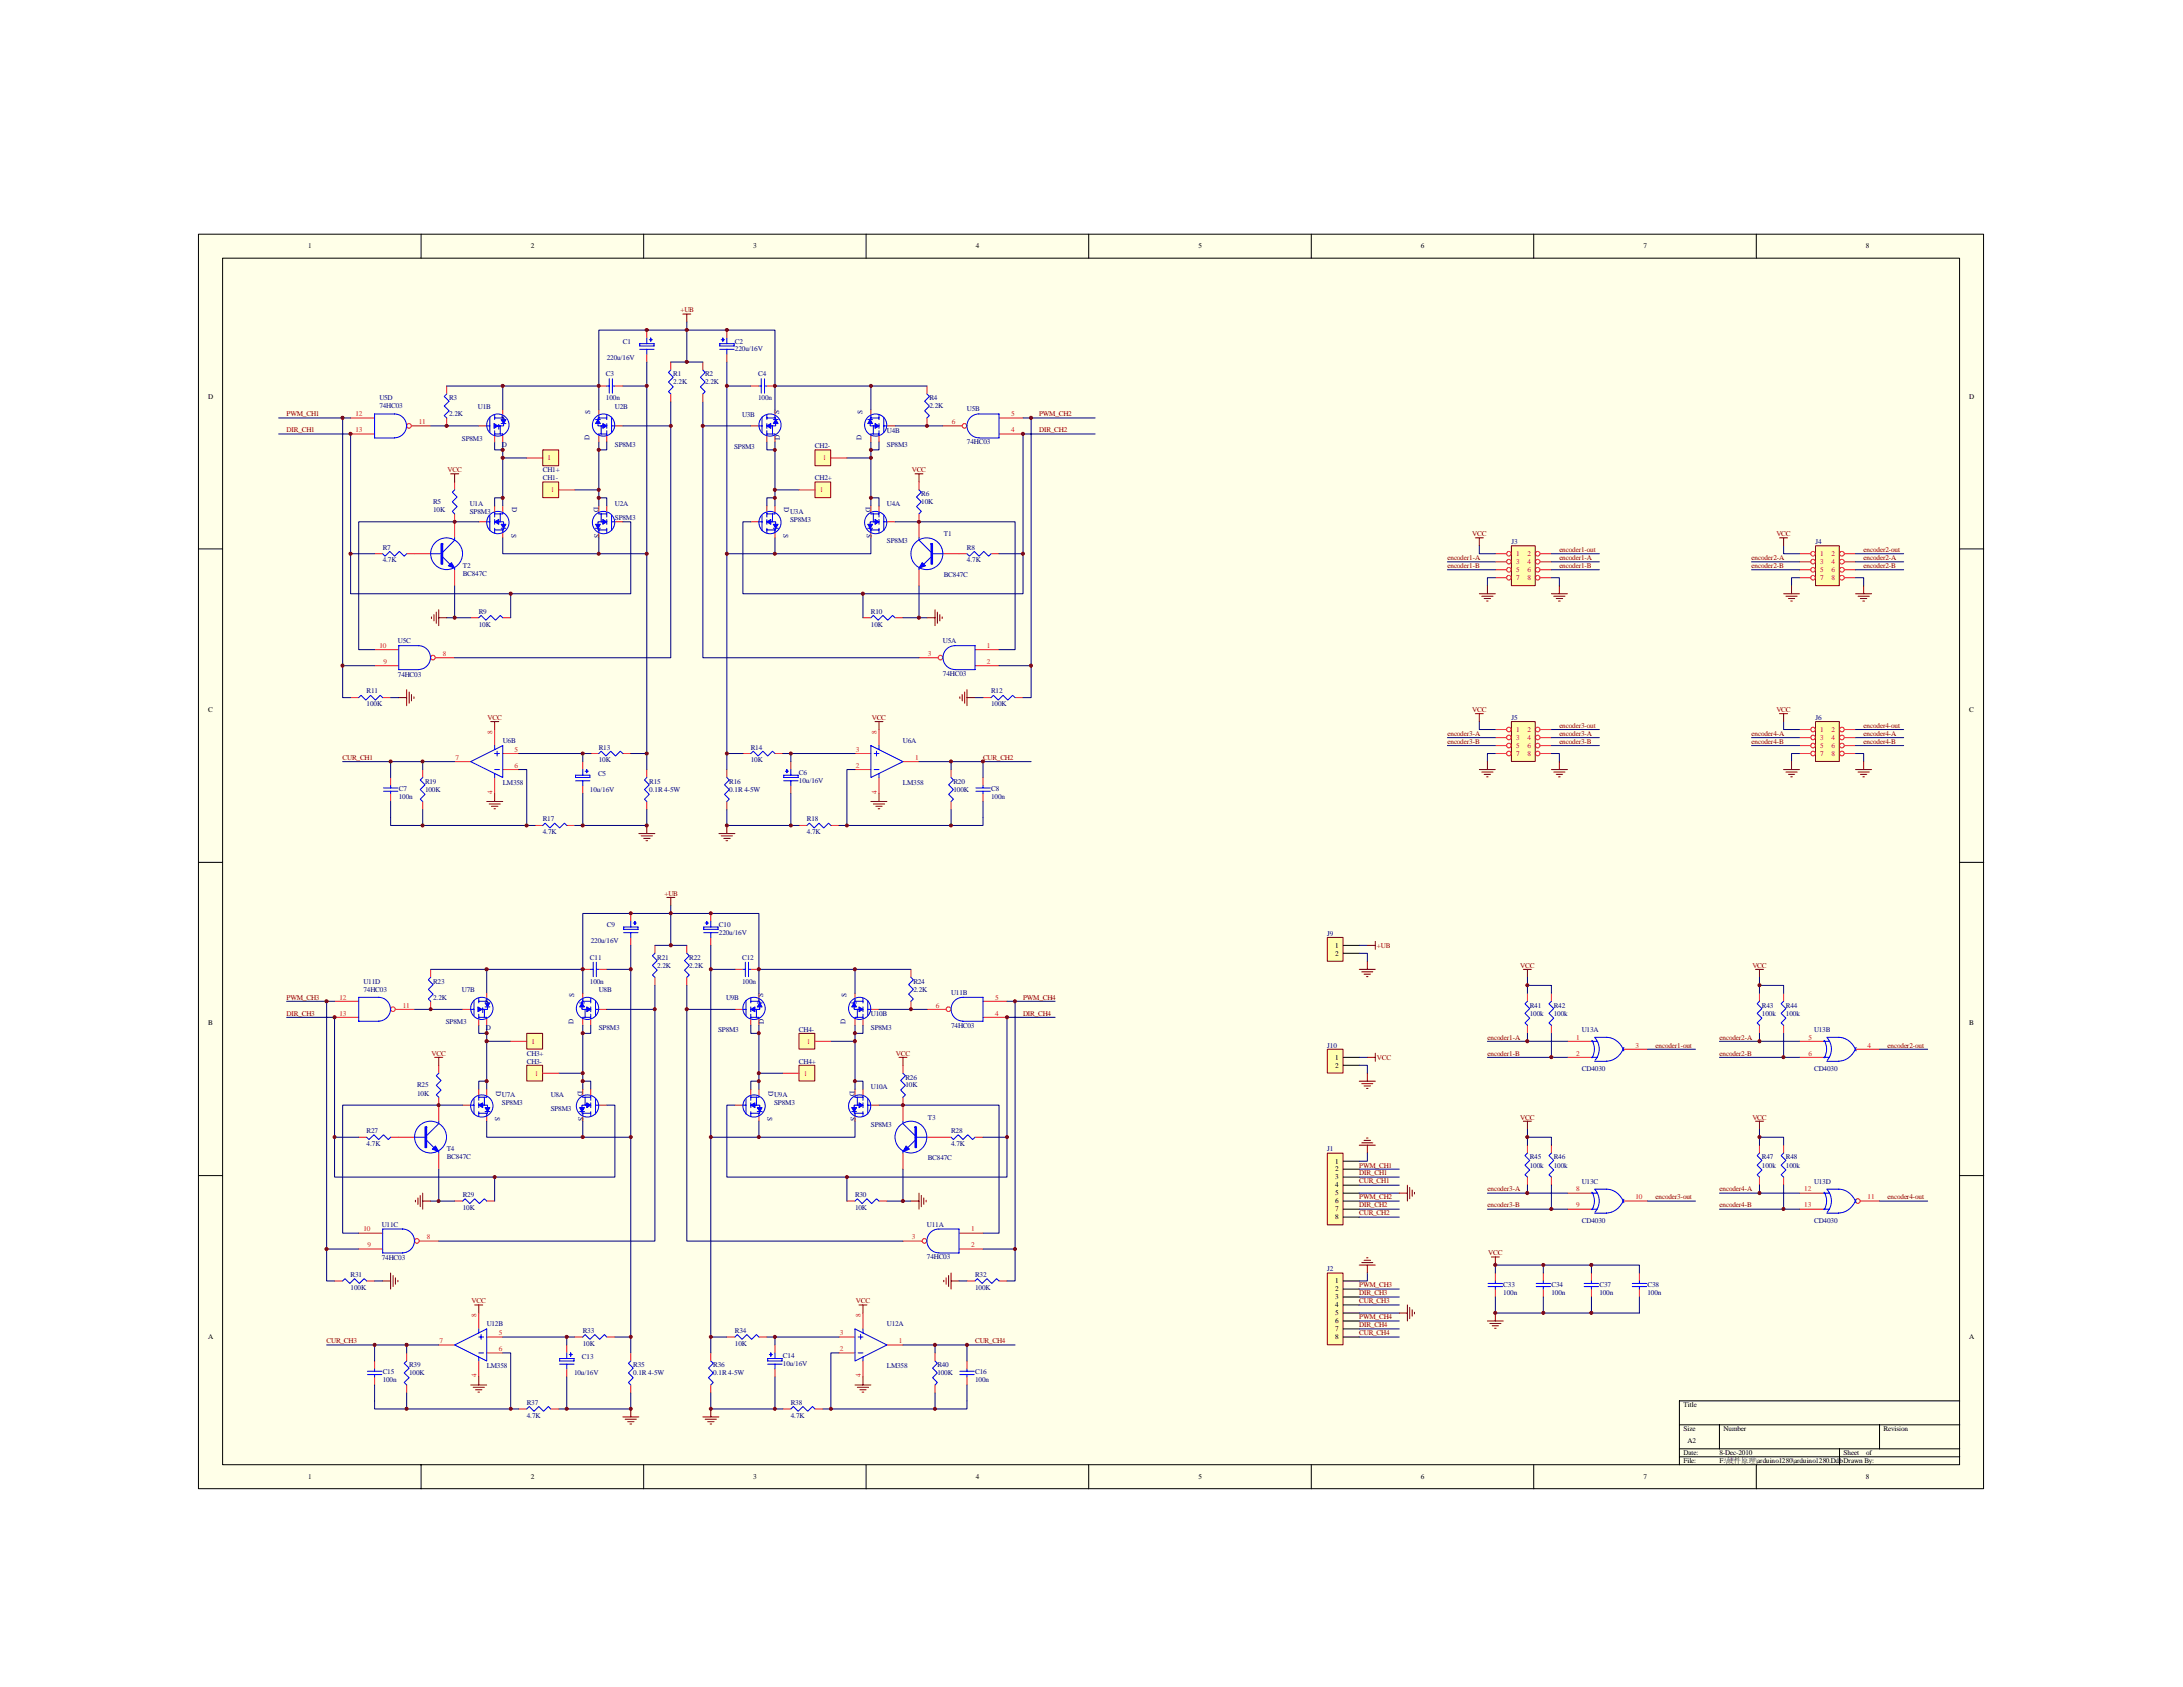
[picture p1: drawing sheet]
<svg xmlns="http://www.w3.org/2000/svg" width="279mm" height="216mm" viewBox="0 0 279 216" stroke-linecap="round" stroke-linejoin="round" font-family="sans-serif">
<defs><g id="words">
<g font-size=".9">
<text x="39.5" y="31.8">1</text>
<text x="67.9" y="31.8">2</text>
<text x="96.4" y="31.8">3</text>
<text x="124.9" y="31.8">4</text>
<text x="153.4" y="31.8">5</text>
<text x="181.9" y="31.8">6</text>
<text x="210.4" y="31.8">7</text>
<text x="238.8" y="31.8">8</text>
<text x="26.6" y="51">D</text>
<text x="252.1" y="51">D</text>
<text x="26.6" y="91.1">C</text>
<text x="252.1" y="91.1">C</text>
<text x="170.9" y="121.3">1</text>
<text x="170.9" y="122.3">2</text>
<text x="26.6" y="131.2">B</text>
<text x="252.1" y="131.2">B</text>
<text x="170.9" y="135.6">1</text>
<text x="170.9" y="136.6">2</text>
<text x="170.9" y="148.9">1</text>
<text x="170.9" y="149.9">2</text>
<text x="170.9" y="150.9">3</text>
<text x="170.9" y="152">4</text>
<text x="170.9" y="153">5</text>
<text x="170.9" y="154">6</text>
<text x="170.9" y="155">7</text>
<text x="170.9" y="156.1">8</text>
<text x="170.9" y="164.2">1</text>
<text x="170.9" y="165.3">2</text>
<text x="170.9" y="166.3">3</text>
<text x="170.9" y="167.3">4</text>
<text x="26.6" y="171.3">A</text>
<text x="170.9" y="168.3">5</text>
<text x="170.9" y="169.4">6</text>
<text x="170.9" y="170.4">7</text>
<text x="170.9" y="171.4">8</text>
<text x="252.1" y="171.3">A</text>
<text x="215.5" y="180.1">Title</text>
<text x="215.5" y="183.2">Size</text>
<text x="216" y="184.7">A2</text>
<text x="220.6" y="183.2">Number</text>
<text x="241.1" y="183.2">Revision</text>
<text x="39.5" y="189.3">1</text>
<text x="67.9" y="189.3">2</text>
<text x="96.4" y="189.3">3</text>
<text x="124.9" y="189.3">4</text>
<text x="153.4" y="189.3">5</text>
<text x="181.9" y="189.3">6</text>
<text x="210.4" y="189.3">7</text>
<text x="215.5" y="186.2">Date:</text>
<text x="215.5" y="187.2">File:</text>
<text x="220.1" y="186.2">8-Dec-2010</text>
<text x="220.1" y="187.2">F:\硬件原理\arduino1280\arduino1280.DdbDrawn By:</text>
<text x="236" y="186.2">Sheet</text>
<text x="238.8" y="189.3">8</text>
<text x="238.9" y="186.2">of</text>
</g>
<g font-size=".9" fill="#800000">
<text x="87.1" y="40">+UB</text>
<text x="36.7" y="53.3">PWM_CH1</text>
<text x="133" y="53.3">PWM_CH2</text>
<text x="36.7" y="55.3">DIR_CH1</text>
<text x="133" y="55.3">DIR_CH2</text>
<text x="57.3" y="60.4">VCC</text>
<text x="116.7" y="60.4">VCC</text>
<text x="185.3" y="71.7">encoder1-A</text>
<text x="188.4" y="68.6">VCC</text>
<text x="199.6" y="70.7">encoder1-out</text>
<text x="199.6" y="71.7">encoder1-A</text>
<text x="224.2" y="71.7">encoder2-A</text>
<text x="227.4" y="68.6">VCC</text>
<text x="238.5" y="70.7">encoder2-out</text>
<text x="238.5" y="71.7">encoder2-A</text>
<text x="185.3" y="72.7">encoder1-B</text>
<text x="199.6" y="72.7">encoder1-B</text>
<text x="224.2" y="72.7">encoder2-B</text>
<text x="238.5" y="72.7">encoder2-B</text>
<text x="62.4" y="92.1">VCC</text>
<text x="111.6" y="92.1">VCC</text>
<text x="185.3" y="94.2">encoder3-A</text>
<text x="185.3" y="95.2">encoder3-B</text>
<text x="188.4" y="91.1">VCC</text>
<text x="199.6" y="93.2">encoder3-out</text>
<text x="199.6" y="94.2">encoder3-A</text>
<text x="199.6" y="95.2">encoder3-B</text>
<text x="224.2" y="94.2">encoder4-A</text>
<text x="224.2" y="95.2">encoder4-B</text>
<text x="227.4" y="91.1">VCC</text>
<text x="238.5" y="93.2">encoder4-out</text>
<text x="238.5" y="94.2">encoder4-A</text>
<text x="238.5" y="95.2">encoder4-B</text>
<text x="43.9" y="97.2">CUR_CH1</text>
<text x="125.8" y="97.2">CUR_CH2</text>
<text x="85" y="114.6">+UB</text>
<text x="176.2" y="121.3">+UB</text>
<text x="194.6" y="123.8">VCC</text>
<text x="224.3" y="123.8">VCC</text>
<text x="36.7" y="127.9">PWM_CH3</text>
<text x="36.7" y="130">DIR_CH3</text>
<text x="130.9" y="127.9">PWM_CH4</text>
<text x="130.9" y="130">DIR_CH4</text>
<text x="55.2" y="135.1">VCC</text>
<text x="114.7" y="135.1">VCC</text>
<text x="176.2" y="135.6">VCC</text>
<text x="190.4" y="133.1">encoder1-A</text>
<text x="190.4" y="135.1">encoder1-B</text>
<text x="211.9" y="134.1">encoder1-out</text>
<text x="220.1" y="133.1">encoder2-A</text>
<text x="220.1" y="135.1">encoder2-B</text>
<text x="241.6" y="134.1">encoder2-out</text>
<text x="194.6" y="143.3">VCC</text>
<text x="224.3" y="143.3">VCC</text>
<text x="174" y="149.4">PWM_CH1</text>
<text x="174" y="150.4">DIR_CH1</text>
<text x="174" y="151.4">CUR_CH1</text>
<text x="174" y="153.5">PWM_CH2</text>
<text x="174" y="154.5">DIR_CH2</text>
<text x="174" y="155.6">CUR_CH2</text>
<text x="190.4" y="152.5">encoder3-A</text>
<text x="190.4" y="154.5">encoder3-B</text>
<text x="211.9" y="153.5">encoder3-out</text>
<text x="220.1" y="152.5">encoder4-A</text>
<text x="220.1" y="154.5">encoder4-B</text>
<text x="241.6" y="153.5">encoder4-out</text>
<text x="190.5" y="160.7">VCC</text>
<text x="60.3" y="166.8">VCC</text>
<text x="109.5" y="166.8">VCC</text>
<text x="174" y="164.7">PWM_CH3</text>
<text x="174" y="165.8">DIR_CH3</text>
<text x="174" y="166.8">CUR_CH3</text>
<text x="41.8" y="171.9">CUR_CH3</text>
<text x="124.8" y="171.9">CUR_CH4</text>
<text x="174" y="168.8">PWM_CH4</text>
<text x="174" y="169.9">DIR_CH4</text>
<text x="174" y="170.9">CUR_CH4</text>
</g>
<g font-size=".9" fill="#000080">
<text x="77.7" y="46">220u/16V</text>
<text x="79.7" y="44">C1</text>
<text x="94.1" y="44">C2</text>
<text x="94.1" y="45">220u/16V</text>
<text x="48.6" y="51.2">U5D</text>
<text x="48.6" y="52.2">74HC03</text>
<text x="57.5" y="51.2">R3</text>
<text x="57.5" y="53.3">2.2K</text>
<text x="61.2" y="52.3">U1B</text>
<text x="64.1" y="53.8">S</text>
<text x="75.5" y="53" transform="rotate(-90 75.5 53)">S</text>
<text x="77.6" y="48.2">C3</text>
<text x="77.6" y="51.2">100n</text>
<text x="78.7" y="52.3">U2B</text>
<text x="86.2" y="48.2">R1</text>
<text x="86.2" y="49.2">2.2K</text>
<text x="90.3" y="48.2">R2</text>
<text x="90.3" y="49.2">2.2K</text>
<text x="95" y="53.4">U3B</text>
<text x="97" y="48.2">C4</text>
<text x="97" y="51.2">100n</text>
<text x="99.7" y="53" transform="rotate(-90 99.7 53)">S</text>
<text x="110.4" y="53" transform="rotate(-90 110.4 53)">S</text>
<text x="119" y="51.2">R4</text>
<text x="119" y="52.2">2.2K</text>
<text x="123.8" y="52.7">U5B</text>
<text x="59.1" y="56.5">SP8M3</text>
<text x="64.2" y="57.1">D</text>
<text x="75.4" y="56.3" transform="rotate(-90 75.4 56.3)">D</text>
<text x="78.7" y="57.1">SP8M3</text>
<text x="94" y="57.5">SP8M3</text>
<text x="99.8" y="56.3" transform="rotate(-90 99.8 56.3)">D</text>
<text x="104.3" y="57.4">CH2-</text>
<text x="110.3" y="56.3" transform="rotate(-90 110.3 56.3)">D</text>
<text x="113.5" y="55.4">U4B</text>
<text x="113.5" y="57.1">SP8M3</text>
<text x="123.8" y="56.9">74HC03</text>
<text x="55.4" y="64.5">R5</text>
<text x="55.4" y="65.6">10K</text>
<text x="60.1" y="64.7">U1A</text>
<text x="60.1" y="65.7">SP8M3</text>
<text x="65.6" y="64.9" transform="rotate(90 65.6 64.9)">D</text>
<text x="69.5" y="60.4">CH1+</text>
<text x="69.5" y="61.4">CH1-</text>
<text x="76" y="64.9" transform="rotate(90 76 64.9)">D</text>
<text x="78.7" y="64.7">U2A</text>
<text x="100.4" y="64.9" transform="rotate(90 100.4 64.9)">D</text>
<text x="101.1" y="65.7">U3A</text>
<text x="104.3" y="61.4">CH2+</text>
<text x="110.8" y="64.9" transform="rotate(90 110.8 64.9)">D</text>
<text x="113.5" y="64.7">U4A</text>
<text x="117.9" y="63.5">R6</text>
<text x="117.9" y="64.5">10K</text>
<text x="49" y="70.4">R7</text>
<text x="49" y="72">4.7K</text>
<text x="65.4" y="68.3" transform="rotate(90 65.4 68.3)">S</text>
<text x="76.1" y="68.3" transform="rotate(90 76.1 68.3)">S</text>
<text x="78.7" y="66.6">SP8M3</text>
<text x="100.3" y="68.3" transform="rotate(90 100.3 68.3)">S</text>
<text x="101.1" y="66.8">SP8M3</text>
<text x="110.9" y="68.3" transform="rotate(90 110.9 68.3)">S</text>
<text x="113.5" y="69.5">SP8M3</text>
<text x="120.8" y="68.6">T1</text>
<text x="123.8" y="70.4">R8</text>
<text x="123.8" y="72">4.7K</text>
<text x="193.4" y="69.6">J3</text>
<text x="232.4" y="69.6">J4</text>
<text x="59.2" y="72.7">T2</text>
<text x="59.2" y="73.7">BC847C</text>
<text x="120.8" y="73.8">BC847C</text>
<text x="50.9" y="82.3">U5C</text>
<text x="61.3" y="78.5">R9</text>
<text x="61.3" y="80.2">10K</text>
<text x="111.5" y="78.5">R10</text>
<text x="111.5" y="80.2">10K</text>
<text x="120.7" y="82.3">U5A</text>
<text x="46.9" y="88.8">R11</text>
<text x="50.9" y="86.6">74HC03</text>
<text x="120.7" y="86.5">74HC03</text>
<text x="126.9" y="88.8">R12</text>
<text x="46.9" y="90.4">100K</text>
<text x="64.3" y="95.1">U6B</text>
<text x="76.6" y="95.9">R13</text>
<text x="96.1" y="95.9">R14</text>
<text x="115.6" y="95.1">U6A</text>
<text x="126.9" y="90.4">100K</text>
<text x="193.4" y="92.1">J5</text>
<text x="232.4" y="92.1">J6</text>
<text x="51" y="101.2">C7</text>
<text x="54.4" y="100.3">R19</text>
<text x="54.4" y="101.3">100K</text>
<text x="64.3" y="100.4">LM358</text>
<text x="75.5" y="101.3">10u/16V</text>
<text x="76.5" y="99.3">C5</text>
<text x="76.6" y="97.6">10K</text>
<text x="83.1" y="100.3">R15</text>
<text x="83.1" y="101.3">0.1R 4-5W</text>
<text x="93.3" y="100.3">R16</text>
<text x="93.3" y="101.3">0.1R 4-5W</text>
<text x="96.1" y="97.6">10K</text>
<text x="102.3" y="99.2">C6</text>
<text x="102.3" y="100.2">10u/16V</text>
<text x="115.6" y="100.4">LM358</text>
<text x="122" y="100.3">R20</text>
<text x="122" y="101.3">100K</text>
<text x="126.9" y="101.2">C8</text>
<text x="51" y="102.3">100n</text>
<text x="69.5" y="105.1">R17</text>
<text x="69.5" y="106.8">4.7K</text>
<text x="103.3" y="105.1">R18</text>
<text x="103.3" y="106.8">4.7K</text>
<text x="126.9" y="102.3">100n</text>
<text x="77.7" y="118.6">C9</text>
<text x="92" y="118.6">C10</text>
<text x="92" y="119.7">220u/16V</text>
<text x="169.9" y="119.7">J9</text>
<text x="46.5" y="125.9">U11D</text>
<text x="55.4" y="125.9">R23</text>
<text x="75.5" y="122.8">C11</text>
<text x="75.5" y="125.9">100n</text>
<text x="75.6" y="120.7">220u/16V</text>
<text x="84.1" y="122.8">R21</text>
<text x="84.1" y="123.8">2.2K</text>
<text x="88.2" y="122.8">R22</text>
<text x="88.2" y="123.8">2.2K</text>
<text x="95" y="122.8">C12</text>
<text x="95" y="125.9">100n</text>
<text x="116.9" y="125.9">R24</text>
<text x="46.5" y="126.9">74HC03</text>
<text x="55.4" y="127.9">2.2K</text>
<text x="57.1" y="131.1">SP8M3</text>
<text x="59.1" y="127">U7B</text>
<text x="62.1" y="128.4">S</text>
<text x="62.2" y="131.8">D</text>
<text x="73.4" y="131" transform="rotate(-90 73.4 131)">D</text>
<text x="73.5" y="127.6" transform="rotate(-90 73.5 127.6)">S</text>
<text x="76.6" y="127">U8B</text>
<text x="76.6" y="131.8">SP8M3</text>
<text x="92.9" y="128">U9B</text>
<text x="97.7" y="127.6" transform="rotate(-90 97.7 127.6)">S</text>
<text x="97.8" y="131" transform="rotate(-90 97.8 131)">D</text>
<text x="108.2" y="131" transform="rotate(-90 108.2 131)">D</text>
<text x="108.3" y="127.6" transform="rotate(-90 108.3 127.6)">S</text>
<text x="111.5" y="130.1">U10B</text>
<text x="111.5" y="131.8">SP8M3</text>
<text x="116.9" y="126.9">2.2K</text>
<text x="121.7" y="127.3">U11B</text>
<text x="121.7" y="131.5">74HC03</text>
<text x="195.8" y="128.9">R41</text>
<text x="195.8" y="130">100k</text>
<text x="198.9" y="128.9">R42</text>
<text x="198.9" y="130">100k</text>
<text x="225.5" y="128.9">R43</text>
<text x="225.5" y="130">100k</text>
<text x="228.6" y="128.9">R44</text>
<text x="228.6" y="130">100k</text>
<text x="67.4" y="135.1">CH3+</text>
<text x="67.4" y="136.1">CH3-</text>
<text x="91.9" y="132.1">SP8M3</text>
<text x="102.3" y="132">CH4-</text>
<text x="102.3" y="136.1">CH4+</text>
<text x="169.9" y="134.1">J10</text>
<text x="202.5" y="132.1">U13A</text>
<text x="202.5" y="137">CD4030</text>
<text x="232.2" y="132.1">U13B</text>
<text x="232.2" y="137">CD4030</text>
<text x="53.4" y="139.2">R25</text>
<text x="53.4" y="140.2">10K</text>
<text x="63.4" y="143" transform="rotate(90 63.4 143)">S</text>
<text x="63.5" y="139.6" transform="rotate(90 63.5 139.6)">D</text>
<text x="64.2" y="140.4">U7A</text>
<text x="64.2" y="141.4">SP8M3</text>
<text x="70.5" y="140.4">U8A</text>
<text x="70.5" y="142.2">SP8M3</text>
<text x="74" y="139.6" transform="rotate(90 74 139.6)">D</text>
<text x="74" y="143" transform="rotate(90 74 143)">S</text>
<text x="98.2" y="143" transform="rotate(90 98.2 143)">S</text>
<text x="98.3" y="139.6" transform="rotate(90 98.3 139.6)">D</text>
<text x="99.1" y="140.4">U9A</text>
<text x="99.1" y="141.4">SP8M3</text>
<text x="108.8" y="139.6" transform="rotate(90 108.8 139.6)">D</text>
<text x="108.9" y="143" transform="rotate(90 108.9 143)">S</text>
<text x="111.5" y="139.4">U10A</text>
<text x="115.9" y="138.2">R26</text>
<text x="115.9" y="139.2">10K</text>
<text x="118.7" y="143.3">T3</text>
<text x="46.9" y="145">R27</text>
<text x="46.9" y="146.6">4.7K</text>
<text x="57.2" y="147.4">T4</text>
<text x="57.2" y="148.4">BC847C</text>
<text x="111.5" y="144.2">SP8M3</text>
<text x="118.7" y="148.5">BC847C</text>
<text x="121.7" y="145">R28</text>
<text x="121.7" y="146.6">4.7K</text>
<text x="169.9" y="147.4">J1</text>
<text x="195.8" y="148.4">R45</text>
<text x="195.8" y="149.4">100k</text>
<text x="198.9" y="148.4">R46</text>
<text x="198.9" y="149.4">100k</text>
<text x="225.5" y="148.4">R47</text>
<text x="225.5" y="149.4">100k</text>
<text x="228.6" y="148.4">R48</text>
<text x="228.6" y="149.4">100k</text>
<text x="59.2" y="153.2">R29</text>
<text x="59.2" y="154.8">10K</text>
<text x="109.4" y="153.2">R30</text>
<text x="109.4" y="154.8">10K</text>
<text x="202.5" y="151.6">U13C</text>
<text x="232.2" y="151.6">U13D</text>
<text x="48.9" y="157">U11C</text>
<text x="48.9" y="161.3">74HC03</text>
<text x="118.6" y="157">U11A</text>
<text x="118.6" y="161.2">74HC03</text>
<text x="202.5" y="156.5">CD4030</text>
<text x="232.2" y="156.5">CD4030</text>
<text x="44.9" y="163.4">R31</text>
<text x="44.9" y="165.1">100K</text>
<text x="124.8" y="163.4">R32</text>
<text x="124.8" y="165.1">100K</text>
<text x="169.9" y="162.7">J2</text>
<text x="192.4" y="164.7">C33</text>
<text x="192.4" y="165.7">100n</text>
<text x="198.6" y="164.7">C34</text>
<text x="198.6" y="165.7">100n</text>
<text x="204.7" y="164.7">C37</text>
<text x="204.7" y="165.7">100n</text>
<text x="210.9" y="164.7">C38</text>
<text x="210.9" y="165.7">100n</text>
<text x="62.3" y="169.8">U12B</text>
<text x="74.5" y="173.9">C13</text>
<text x="74.6" y="170.6">R33</text>
<text x="74.6" y="172.2">10K</text>
<text x="94.1" y="170.6">R34</text>
<text x="94.1" y="172.2">10K</text>
<text x="100.2" y="173.8">C14</text>
<text x="113.5" y="169.8">U12A</text>
<text x="49" y="175.9">C15</text>
<text x="49" y="176.9">100n</text>
<text x="52.4" y="175">R39</text>
<text x="52.4" y="176">100K</text>
<text x="62.3" y="175.1">LM358</text>
<text x="67.4" y="179.8">R37</text>
<text x="73.5" y="176">10u/16V</text>
<text x="81" y="175">R35</text>
<text x="81" y="176">0.1R 4-5W</text>
<text x="91.3" y="175">R36</text>
<text x="91.3" y="176">0.1R 4-5W</text>
<text x="100.2" y="174.9">10u/16V</text>
<text x="101.2" y="179.8">R38</text>
<text x="113.5" y="175.1">LM358</text>
<text x="120" y="175">R40</text>
<text x="120" y="176">100K</text>
<text x="124.8" y="175.9">C16</text>
<text x="124.8" y="176.9">100n</text>
<text x="67.4" y="181.4">4.7K</text>
<text x="101.2" y="181.4">4.7K</text>
</g>
<g font-size=".9" fill="#ee0e22">
<text x="45.5" y="53.3">12</text>
<text x="129.4" y="53.3">5</text>
<text x="45.5" y="55.3">13</text>
<text x="53.6" y="54.3">11</text>
<text x="70.1" y="58.9">1</text>
<text x="105.3" y="58.9">1</text>
<text x="121.8" y="54.3">6</text>
<text x="129.4" y="55.3">4</text>
<text x="70.5" y="63">1</text>
<text x="104.9" y="63">1</text>
<text x="194.1" y="71.2">1</text>
<text x="195.5" y="71.2">2</text>
<text x="233" y="71.2">1</text>
<text x="234.4" y="71.2">2</text>
<text x="194.1" y="72.2">3</text>
<text x="194.1" y="73.2">5</text>
<text x="194.1" y="74.2">7</text>
<text x="195.5" y="72.2">4</text>
<text x="195.5" y="73.2">6</text>
<text x="195.5" y="74.2">8</text>
<text x="233" y="72.2">3</text>
<text x="233" y="73.2">5</text>
<text x="233" y="74.2">7</text>
<text x="234.4" y="72.2">4</text>
<text x="234.4" y="73.2">6</text>
<text x="234.4" y="74.2">8</text>
<text x="48.6" y="82.9">10</text>
<text x="56.7" y="83.9">8</text>
<text x="118.7" y="83.9">3</text>
<text x="126.3" y="82.9">1</text>
<text x="49.1" y="85">9</text>
<text x="126.3" y="85">2</text>
<text x="63" y="93.9" transform="rotate(-90 63 93.9)">8</text>
<text x="112.2" y="93.9" transform="rotate(-90 112.2 93.9)">8</text>
<text x="194.1" y="93.7">1</text>
<text x="194.1" y="94.7">3</text>
<text x="194.1" y="95.7">5</text>
<text x="195.5" y="93.7">2</text>
<text x="195.5" y="94.7">4</text>
<text x="195.5" y="95.7">6</text>
<text x="233" y="93.7">1</text>
<text x="233" y="94.7">3</text>
<text x="233" y="95.7">5</text>
<text x="234.4" y="93.7">2</text>
<text x="234.4" y="94.7">4</text>
<text x="234.4" y="95.7">6</text>
<text x="58.3" y="97.2">7</text>
<text x="63" y="101.6" transform="rotate(-90 63 101.6)">4</text>
<text x="65.9" y="96.2">5</text>
<text x="65.9" y="98.3">6</text>
<text x="109.5" y="96.2">3</text>
<text x="109.5" y="98.3">2</text>
<text x="112.2" y="101.6" transform="rotate(-90 112.2 101.6)">4</text>
<text x="117.1" y="97.2">1</text>
<text x="194.1" y="96.7">7</text>
<text x="195.5" y="96.7">8</text>
<text x="233" y="96.7">7</text>
<text x="234.4" y="96.7">8</text>
<text x="43.4" y="127.9">12</text>
<text x="43.4" y="130">13</text>
<text x="51.5" y="128.9">11</text>
<text x="119.8" y="128.9">6</text>
<text x="127.4" y="130">4</text>
<text x="127.4" y="127.9">5</text>
<text x="68" y="133.6">1</text>
<text x="68.4" y="137.6">1</text>
<text x="102.9" y="137.6">1</text>
<text x="103.3" y="133.6">1</text>
<text x="201.7" y="133.1">1</text>
<text x="201.7" y="135.1">2</text>
<text x="209.3" y="134.1">3</text>
<text x="231.5" y="133.1">5</text>
<text x="231.5" y="135.1">6</text>
<text x="239" y="134.1">4</text>
<text x="201.7" y="152.5">8</text>
<text x="201.7" y="154.5">9</text>
<text x="209.3" y="153.5">10</text>
<text x="230.9" y="152.5">12</text>
<text x="230.9" y="154.5">13</text>
<text x="239" y="153.5">11</text>
<text x="46.5" y="157.6">10</text>
<text x="47" y="159.6">9</text>
<text x="54.6" y="158.6">8</text>
<text x="116.7" y="158.6">3</text>
<text x="124.3" y="157.6">1</text>
<text x="124.3" y="159.6">2</text>
<text x="56.2" y="171.9">7</text>
<text x="61" y="168.6" transform="rotate(-90 61 168.6)">8</text>
<text x="63.8" y="170.9">5</text>
<text x="63.8" y="172.9">6</text>
<text x="107.5" y="170.9">3</text>
<text x="107.5" y="172.9">2</text>
<text x="110.2" y="168.6" transform="rotate(-90 110.2 168.6)">8</text>
<text x="115.1" y="171.9">1</text>
<text x="61" y="176.2" transform="rotate(-90 61 176.2)">4</text>
<text x="110.2" y="176.2" transform="rotate(-90 110.2 176.2)">4</text>
</g>
</g></defs>
<path d="M25.4 30h228.5v160.5h-228.5z" fill="#ffffe8"/>
<g fill="none" stroke="#000" stroke-width=".13">
<path d="M25.4 30h228.5v160.5h-228.5zM28.5 33h222.3v154.5h-222.3zM53.9 30v3M82.4 30v3M110.8 30v3M139.3 30v3M167.8 30v3M196.3 30v3M224.8 30v3M25.4 70.3h3.1M250.8 70.3h3.1M25.4 110.4h3.1"/>
<path d="M250.8 110.4h3.1M25.4 150.5h3.1M250.8 150.5h3.1M250.8 179.3h-35.9v8.2M53.9 187.5v3M82.4 187.5v3M110.8 187.5v3M139.3 187.5v3M167.8 187.5v3M196.3 187.5v3M214.9 182.4h35.9M214.9 185.4h35.9"/>
<path d="M214.9 186.4h35.9M220.1 182.4v3M224.8 187.5v3M235.4 185.4v2.1M240.6 182.4v3"/>
</g>
<g fill="none" stroke="#ee0e22" stroke-width=".13">
<path d="M44.9 53.5h3M44.9 55.5h3M52.7 54.5h2.4M57.2 49.4v1M57.2 53.5v1M76.6 49.4h1.1M76.6 52.5v.8M76.6 55.7v.9M77.7 55.8v.8M78.7 49.4h1M78.7 54.5h1M82.8 42.2v1.1"/>
<path d="M82.8 45.3v1M85.9 46.3v1M85.9 50.4v1M47.9 70.9h1.1M52 70.9h3.1M58.2 61.7v1M58.2 65.8v3M58.2 72.9v2.1M60.2 79.1h1.1M61.3 66.8h1M63.3 64.7v.7M64.3 64.7v.9"/>
<path d="M64.3 68v.8M64.3 79.1h1.1M76.6 64.7v.9M76.6 68v.8M77.7 64.7v.7M78.7 66.8h1M47.9 85.2h3.1M47.9 83.1h3.1M55.7 84.2h2.5"/>
<circle cx="52.3" cy="54.5" r=".3"/>
<circle cx="55.4" cy="84.2" r=".3"/>
</g>
<g fill="none" stroke="#00f" stroke-width=".13">
<path d="M50.5 56a1.52 1.52 0 0 0 1.5-1.5 1.52 1.52 0 0 0-1.5-1.5h-2.6v3h2.6M57.2 50.4l-.3 .3 .6 .7-.6 .6 .6 .6-.6 .6 .3 .3M76.2 53.7h.6M76.6 53.2v.3h1.1M76.8 53.5h-.3v1h.5M77.7 49.4h.3M77.7 54.5h-.8v1M77.7 55.5h-1.1v.1M77.7 53.1v.6M77.7 54.2v.6M77.7 55.1v.6M78 48.5v1.8"/>
<path d="M78.3 54.5h.4M78.3 53.4v1.9M78.4 49.4h.3M78.4 48.5v1.8M81.9 44h1.8v.3h-1.8zM81.9 44.7h1.8M82.8 43.3v.7M82.8 44.7v.6M83.1 43.5h.4M83.3 43.3v.4M85.9 47.3l-.3 .4 .6 .6-.6 .6 .6 .6-.6 .6 .3 .3M49 70.9l.3 .3 .6-.6 .6 .6 .6-.6 .6 .6 .3-.3"/>
<path d="M55.1 70.9h1.6M56.7 71.3l.9 .9M58.2 62.7l-.3 .3 .6 .6-.6 .6 .6 .6-.6 .6 .3 .4M58.2 68.8v.3l-1.5 1.6M58.2 72.7v.2M61.3 79.1l.3-.3 .6 .6 .6-.6 .6 .6 .6-.6 .3 .3M62.3 66.8h.4M62.7 66v1.9M63.3 67.8h1v.3M63.3 65.6v.6M63.3 66.5v.6M63.3 67.6v.6"/>
<path d="M63.9 66.8h.6v1h-.3M64 65.8v1h-.7M64.1 67.6h.6M64.3 65.7v.1h-1M76.2 67.6h.6M76.6 65.7v.1h1.1M76.9 65.8v1h.8M77 66.8h-.5v1h.3M77.7 65.6v.6M77.7 66.5v.6M77.7 67.6v.6M77.7 67.8h-1.1v.3"/>
<path d="M78.3 66v1.9M78.3 66.8h.4M53.6 82.6a1.52 1.52 0 0 1 1.5 1.6 1.52 1.52 0 0 1-1.5 1.5M53.6 82.6h-2.6v3.1h2.6"/>
<circle cx="77.3" cy="54.4" r="1.43"/>
<circle cx="57.2" cy="70.9" r="2.04"/>
<circle cx="63.7" cy="66.9" r="1.43"/>
<circle cx="77.2" cy="66.9" r="1.43"/>
</g>
<g fill="#00f" stroke="#00f" stroke-width=".13">
<path d="M77.2 54.2l.5 .3-.5 .3z"/>
<path d="M76.5 53.7l.3 .5h-.6z"/>
<path d="M63.3 66.8l.5-.3v.6z"/>
<path d="M64.1 67.1h.6l-.2 .5z"/>
<path d="M77.2 66.5l.5 .3-.5 .3z"/>
<path d="M76.2 67.1h.6l-.3 .5z"/>
<path d="M57.4 72.4l.4-.4 .4 .7z"/>
<path d="M56.5 69.6v2.6h.2v-2.6z" fill-rule="evenodd"/>
</g>
<g fill="none" stroke="#000080" stroke-width=".13">
<path d="M44.9 55.5v20.5h20.5M55.1 54.5h6.2M57.2 49.4h7.1M63.3 56.6v1h1M64.3 52.5v-3.1h12.3v3.1M64.3 56.6v8.1M64.3 58.6h3.1M76.6 56.6v8.1M77.7 56.6v1h-1.1M82.8 42.2h-6.2v7.2M85.9 51.4v3.1h-6.2M44.9 70.9h3"/>
<path d="M57.2 79.1h3M58.2 66.8h3.1M58.2 75v4.1M64.3 68.8v2.1h12.3v-2.1M65.4 76v3.1M73.6 62.7h3M79.7 66.8h1v9.2h-15.3"/>
</g>
<path d="M55.2 79v.2M55.5 78.7v.8M55.8 78.3v1.5M56.2 78v2.1M56.2 79.1h1M57.7 60.6h1M58.2 60.6v1.1" fill="none" stroke="#800000" stroke-width=".13"/>
<path d="M69.5 57.6h2v2h-2z" fill="#ffffb0"/>
<path d="M69.5 57.6h2v2h-2z" fill="none" stroke="#800000" stroke-width=".13"/>
<path d="M67.4 58.6h2.1" fill="none" stroke="#ee0e22" stroke-width=".13"/>
<path d="M69.5 61.7h2v2h-2z" fill="#ffffb0"/>
<g fill="none" stroke="#800000" stroke-width=".13">
<path d="M69.5 61.7h2v2h-2zM117.1 60.6h1M117.6 60.6v1.1M118.6 79.1h1.1M119.7 78v2.1M120 78.3v1.5M120.3 78.7v.8M120.6 79v.2M51 89.3h1M52 88.3v2M52.4 88.6v1.4M52.7 88.9v.8"/>
<path d="M53 89.2v.2M62.8 92.4h1M63.3 92.4v1M62.3 102.6h2M62.6 102.9h1.4M62.9 103.2h.8M63.2 103.5h.2M63.3 101.6v1"/>
</g>
<g fill="none" stroke="#ee0e22" stroke-width=".13">
<path d="M90 46.3v1M90 50.4v1M93 42.2v1.1M93 45.3v1M96.1 49.4h1M96.1 54.5h1M98.1 49.4h1.1M98.1 55.8v.8M99.2 52.5v.8M99.2 55.7v.9M111.5 52.5v.8M111.5 55.7v.9"/>
<path d="M112.5 55.8v.8M113.5 54.5h1.1M118.6 49.4v1M118.6 53.5v1M120.7 54.5h2.4M127.9 55.5h3M127.9 53.5h3M71.5 62.7h2.1M96.1 66.8h1M98.1 64.7v.7M99.2 64.7v.9M99.2 68v.8"/>
<path d="M110.4 79.1h1.1M111.5 64.7v.9M111.5 68v.8M112.5 64.7v.7M113.5 66.8h1.1M114.6 79.1h1M117.6 61.7v1M117.6 65.8v3M117.6 72.9v2.1M120.7 70.9h3.1M126.9 70.9h1M44.9 89.3h1"/>
<path d="M49 89.3h1M50 99.5v1M54.1 98.5v1M58.2 97.5h2M63.3 93.4v2M63.3 99.5v2.1M64.3 96.4h2.1M64.3 98.5h2.1M74.6 97.5v1M75.6 96.4h1M79.7 96.4h1M82.8 98.5v1"/>
<path d="M117.6 84.2h2.5M124.8 83.1h3.1M124.8 85.2h3.1M50 101.6v1M54.1 102.6v1M68.4 105.6h1.1M72.5 105.6h1.1M74.6 100.5v1.1M82.8 102.6v1"/>
<circle cx="123.4" cy="54.5" r=".3"/>
<circle cx="120.4" cy="84.2" r=".3"/>
</g>
<g fill="none" stroke="#000080" stroke-width=".13">
<path d="M35.7 53.5h9.2M35.7 55.5h9.2M43.9 53.5v31.7h4M82.8 46.3v3.1h-3.1M82.8 42.2h5.1v4.1h-2M82.8 49.4v49.1M85.9 54.5v29.7h-27.7M90 51.4v3.1h6.1M93 42.2h6.2v7.2M98.1 56.6v1h1.1M99.2 52.5v-3.1h12.3v3.1M99.2 56.6v8.1"/>
<path d="M108.4 58.6h3.1M111.5 56.6v8.1M111.5 49.4h7.1M112.5 56.6v1h-1M114.6 54.5h6.1M130.9 55.5v20.5h-20.5M58.2 66.8h-12.3v16.3h2M96.1 66.8h-1v9.2h15.3M99.2 68.8v2.1h12.3v-2.1M99.2 62.7h3.1M110.4 76v3.1M114.6 66.8h3"/>
<path d="M115.6 79.1h3M117.6 75v4.1M127.9 70.9h3M43.9 85.2v4.1h1M43.9 97.5h14.3M50 89.3h1M50 97.5v2M54.1 97.5v1M66.4 98.5h1v7.1h1M66.4 96.4h9.2M74.6 96.4v1.1M80.7 96.4h2.1"/>
<path d="M50 102.6v3h17.4M54.1 103.6v2M74.6 101.6v4M82.8 103.6v2h-9.2"/>
</g>
<g fill="none" stroke="#00f" stroke-width=".13">
<path d="M90 47.3l.3 .4-.7 .6 .7 .6-.7 .6 .7 .6-.3 .3M92.1 44h1.9v.3h-1.9zM92.1 44.7h1.9M92.3 43.5h.4M92.5 43.3v.4M93 43.3v.7M93 44.7v.6M97.1 49.4h.3M97.1 54.5h.4M97.4 48.5v1.8M97.5 53.4v1.9M97.9 49.4h.2"/>
<path d="M97.9 48.5v1.8M98.1 54.5h.8v1M98.1 55.5h1.1v.1M98.1 53.1v.6M98.1 54.2v.6M98.1 55.1v.6M99 53.7h.6M99.1 53.5h.2v1h-.5M99.2 53.2v.3h-1.1M111.1 53.7h.6M111.5 53.2v.3h1M111.6 53.5h-.2v1h.5"/>
<path d="M112.5 54.5h-.7v1M112.5 55.5h-1v.1M112.5 53.1v.6M112.5 54.2v.6M112.5 55.1v.6M113.1 54.5h.4M113.1 53.4v1.9M118.6 50.4l.4 .3-.7 .7 .7 .6-.7 .6 .7 .6-.4 .3M125.3 56a1.52 1.52 0 0 1-1.5-1.5 1.52 1.52 0 0 1 1.5-1.5h2.6v3h-2.6M97.1 66.8h.4M97.5 66v1.9M98.1 65.6v.6"/>
<path d="M98.1 66.5v.6M98.1 67.6v.6M98.1 67.8h1.1v.3M98.8 66.8h.5v1h-.2M98.9 65.8v1h-.8M99 67.6h.6M99.2 65.7v.1h-1.1M111.1 67.6h.6M111.5 79.1l.3-.3 .6 .6 .6-.6 .6 .6 .6-.6 .4 .3M111.5 65.7v.1h1M111.8 65.8v1h.7M111.9 66.8h-.5v1h.2"/>
<path d="M112.5 65.6v.6M112.5 66.5v.6M112.5 67.6v.6M112.5 67.8h-1v.3M113.1 66v1.9M113.1 66.8h.4M117.6 62.7l.3 .3-.6 .6 .6 .6-.6 .6 .6 .6-.3 .4M117.6 68.8v.3l1.6 1.6M117.6 72.7v.2M119.2 71.3l-1 .9M119.2 70.9h1.5M123.8 70.9l.3 .3 .6-.6 .6 .6 .6-.6 .6 .6 .4-.3"/>
<path d="M45.9 89.3l.3-.3 .6 .6 .6-.6 .6 .6 .7-.6 .3 .3M54.1 99.5l-.3 .3 .6 .6-.6 .6 .6 .7-.6 .6 .3 .3M60.2 97.5l4.1-2.1v4.1zM63.3 95.4v.5M63.3 99v.5M63.3 98.5h.6M63.3 96.4h.6M63.6 96.1v.7M73.7 99.2h1.8v.3h-1.8zM73.7 99.9h1.8M74.6 98.5v.7M74.6 99.9v.6"/>
<path d="M74.9 98.7h.4M75.1 98.5v.4M76.6 96.4l.3-.3 .7 .7 .6-.7 .6 .7 .6-.7 .3 .3M82.8 99.5l-.3 .3 .6 .6-.6 .6 .6 .7-.6 .6 .3 .3M121 83.3l.3-.4 .4-.2 .5-.1h2.6v3.1h-2.6a1.53 1.53 0 0 1-1.2-2.4zM49.1 100.8h1.8M49.1 101.3h1.8M50 100.5v.3M50 101.3v.3M69.5 105.6l.3-.3 .6 .7 .6-.7 .6 .7 .6-.7 .3 .3"/>
<circle cx="98.5" cy="54.4" r="1.42"/>
<circle cx="112.1" cy="54.4" r="1.42"/>
<circle cx="98.5" cy="66.9" r="1.43"/>
<circle cx="112.1" cy="66.9" r="1.43"/>
<circle cx="118.6" cy="70.9" r="2.04"/>
</g>
<g fill="#00f" stroke="#00f" stroke-width=".13">
<path d="M98.1 54.5l.6-.3v.6z"/>
<path d="M99.3 53.7l.3 .5h-.6z"/>
<path d="M112 54.2l.5 .3-.5 .3z"/>
<path d="M111.4 53.7l.3 .5h-.6z"/>
<path d="M112 66.5l.5 .3-.5 .3z"/>
<path d="M111.1 67.1h.6l-.3 .5z"/>
<path d="M98.1 66.8l.6-.3v.6z"/>
<path d="M99 67.1h.6l-.3 .5z"/>
<path d="M118 72l.4 .4-.8 .3z"/>
<path d="M119.2 69.6h.2v2.6h-.2z" fill-rule="evenodd"/>
</g>
<path d="M104.3 57.6h2v2h-2z" fill="#ffffb0"/>
<path d="M104.3 57.6h2v2h-2z" fill="none" stroke="#800000" stroke-width=".13"/>
<path d="M106.3 58.6h2.1" fill="none" stroke="#ee0e22" stroke-width=".13"/>
<path d="M104.3 61.7h2v2h-2z" fill="#ffffb0"/>
<g fill="none" stroke="#800000" stroke-width=".13">
<path d="M87.4 40.2h1M87.9 40.2v1M104.3 61.7h2v2h-2zM112 92.4h1M112.5 92.4v1M122.9 89.2v.2M123.1 88.9v.8M123.5 88.6v1.4M123.8 88.3v2M123.8 89.3h1M81.8 106.7h2M82.1 107h1.4"/>
<path d="M82.4 107.3h.8M82.7 107.6h.2M82.8 105.6v1.1M92 106.7h2.1M92.3 107h1.4M92.6 107.3h.9M92.9 107.6h.2M93 105.6v1.1M111.5 102.6h2M111.8 102.9h1.4M112.1 103.2h.8M112.4 103.5h.2"/>
<path d="M112.5 101.6v1M55.6 135.3h1.1M56.2 135.3v1M53.2 153.6v.2M53.5 153.3v.8M53.8 153v1.4M54.1 152.7v2M54.1 153.7h1"/>
</g>
<g fill="none" stroke="#ee0e22" stroke-width=".13">
<path d="M61.3 54.5h1M63.3 55.8v.8M64.3 52.5v.8M64.3 55.7v.9M102.3 62.7h2M93 98.5v1M95.1 96.4h1M99.2 96.4h1M101.2 97.5v1M109.4 96.4h2.1M109.4 98.5h2.1M112.5 93.4v2"/>
<path d="M112.5 99.5v2.1M115.6 97.5h2M121.7 98.5v1M125.8 89.3h1.1M125.8 99.5v1M129.9 89.3h1M80.7 116.9v1M80.7 120v1M93 102.6v1M101.2 100.5v1.1M102.3 105.6h1M106.3 105.6h1.1"/>
<path d="M121.7 102.6v1M125.8 101.6v1M42.8 128.1h3.1M42.8 130.2h3.1M50.6 129.2h2.5M55.1 124.1v1M55.1 128.1v1.1M56.2 136.3v1.1M61.3 139.4v.7M62.3 139.4v.8M74.6 124.1h1M74.6 127.1v.9"/>
<path d="M74.6 130.4v.8M74.6 139.4v.8M75.6 130.5v.7M75.6 139.4v.7M76.6 124.1h1.1M76.6 129.2h1.1M83.8 121v1M83.8 125.1v1M45.9 159.9h3.1M45.9 157.8h3.1M45.9 145.5h1M50 145.5h3.1"/>
<path d="M53.7 158.8h2.5M56.2 140.4v3.1M56.2 147.6v2M58.2 153.7h1M59.2 141.4h1M62.3 142.7v.8M62.3 153.7h1M74.6 142.7v.8M76.6 141.4h1.1"/>
<circle cx="50.3" cy="129.2" r=".3"/>
<circle cx="53.4" cy="158.8" r=".3"/>
</g>
<g fill="none" stroke="#000080" stroke-width=".13">
<path d="M87.9 41.2v1h5.1M87.9 46.3h2.1M90 54.5v29.7h27.6M93 46.3v3.1h3.1M93 49.4v49.1M130.9 53.5h9.3M130.9 55.5h9.3M132 53.5v31.7h-4.1M76.6 70.9h6.2M93 70.9h6.2M99.2 63.7h-1.1v1M111.5 63.7h1v1"/>
<path d="M117.6 66.8h12.3v16.3h-2M93 96.4h2.1M100.2 96.4h9.2M101.2 96.4v1.1M109.4 98.5h-1v7.1h-1M117.6 97.5h14.4M121.7 97.5v1M124.8 89.3h1M125.8 97.5v2M132 85.2v4.1h-1.1M80.7 116.9h-6.1v7.2M93 103.6v2h9.3"/>
<path d="M101.2 101.6v4M121.7 103.6v2M125.8 102.6v3h-17.4M42.8 130.2v20.4h20.5M53.1 129.2h6.1M55.1 124.1h7.2M61.3 131.2v1h1M62.3 127.1v-3h12.3v3M62.3 131.2v8.2M62.3 133.3h3.1M71.5 137.4h3.1M74.6 131.2v8.2"/>
<path d="M75.6 131.2v1h-1M83.8 126.1v3.1h-6.1M42.8 145.5h3.1M55.1 153.7h3.1M56.2 141.4h3M56.2 149.6v4.1M62.3 143.5v2h12.3v-2M63.3 150.6v3.1M77.7 141.4h1v9.2h-15.4"/>
</g>
<g fill="none" stroke="#00f" stroke-width=".13">
<path d="M62.3 54.5h.4M62.7 53.4v1.9M63.3 54.5h.7v1M63.3 55.5h1v.1M63.3 53.1v.6M63.3 55.1v.6M63.8 54.3v.6M64.1 54.2h.6M64.2 53.5h.3v1h-.6M64.3 53.2v.3h-1M93 99.5l.3 .3-.6 .6 .6 .6-.6 .7 .6 .6-.3 .3M96.1 96.4l.3-.3 .6 .7 .6-.7 .7 .7 .6-.7 .3 .3"/>
<path d="M100.3 99.2h1.9v.3h-1.9zM100.3 99.9h1.9M100.5 98.7h.4M100.7 98.5v.4M101.2 98.5v.7M101.2 99.9v.6M111.5 95.4l4.1 2.1-4.1 2zM111.9 98.5h.6M111.9 96.4h.6M112.2 96.1v.7M112.5 95.4v.5M112.5 99v.5"/>
<path d="M121.7 99.5l.3 .3-.6 .6 .6 .6-.6 .7 .6 .6-.3 .3M126.9 89.3l.2-.3 .7 .6 .6-.6 .6 .6 .6-.6 .3 .3M79.8 118.6h1.9v.3h-1.9zM79.8 119.4h1.9M80.7 117.9v.7M80.7 119.4v.6M81 118.1h.4M81.3 117.9v.4M103.3 105.6l.3-.3 .6 .7 .6-.7 .6 .7 .6-.7 .3 .3M124.9 100.8h1.8M124.9 101.3h1.8M125.8 100.5v.3"/>
<path d="M125.8 101.3v.3M48.5 127.6a1.52 1.52 0 0 1 1.5 1.6 1.52 1.52 0 0 1-1.5 1.5M48.5 127.6h-2.6v3.1h2.6M55.1 125.1l-.3 .3 .6 .6-.6 .6 .6 .6-.6 .6 .3 .3M56.2 137.4l-.4 .3 .7 .6-.7 .6 .7 .6-.7 .6 .4 .3M74.2 128.4h.6M74.6 127.8v.3h1M74.7 128.1h-.2v1.1h.5M75.6 124.1h.3M75.6 129.2h-.7v1M75.6 130.2h-1v.1M75.6 127.7v.7"/>
<path d="M75.6 128.9v.6M75.6 129.8v.6M75.9 123.1v1.9M76.2 129.2h.4M76.2 128v2M76.3 124.1h.3M76.3 123.1v1.9M83.8 122l-.3 .3 .6 .6-.6 .6 .6 .7-.6 .6 .3 .3M46.9 145.5l.3 .3 .7-.6 .6 .6 .6-.6 .6 .6 .3-.3M51.5 157.3a1.52 1.52 0 0 1 1.5 1.5 1.52 1.52 0 0 1-1.5 1.5M51.5 157.3h-2.5v3.1h2.5M53.1 145.5h1.5"/>
<path d="M54.6 145.9l.9 1M56.2 143.5v.3l-1.6 1.5M56.2 147.4v.2M59.2 153.7l.3-.3 .6 .6 .6-.6 .7 .6 .6-.6 .3 .3M60.2 141.4h.5M60.7 140.6v2M61.3 142.5h1v.3M61.3 140.2v.6M61.3 141.1v.7M61.3 142.3v.6M61.9 141.4h.5v1.1h-.2M62 140.4v1h-.7"/>
<path d="M62.1 142.3h.6M62.3 140.3v.1h-1M74.2 142.3h.6M74.6 140.3v.1h1M74.9 140.4v1h.7M75 141.4h-.5v1.1h.2M75.6 140.2v.6M75.6 141.1v.7M75.6 142.3v.6M75.6 142.5h-1v.3M76.2 140.6v2M76.2 141.4h.4"/>
<circle cx="63.7" cy="54.4" r="1.43"/>
<circle cx="75.2" cy="129.1" r="1.43"/>
<circle cx="55.1" cy="145.5" r="2.04"/>
<circle cx="61.7" cy="141.5" r="1.43"/>
<circle cx="75.2" cy="141.5" r="1.43"/>
</g>
<g fill="#00f" stroke="#00f" stroke-width=".13">
<path d="M63.2 54.2l.5 .3-.5 .3z"/>
<path d="M64.1 53.7h.6l-.2 .5z"/>
<path d="M75.1 128.9l.5 .3-.5 .3z"/>
<path d="M74.5 128.4l.3 .5h-.6z"/>
<path d="M61.3 141.4l.5-.3v.7z"/>
<path d="M62.1 141.8h.6l-.3 .5z"/>
<path d="M75.1 141.1l.5 .3-.5 .4z"/>
<path d="M74.2 141.8h.6l-.3 .5z"/>
<path d="M55.7 146.7l.5 .7-.9-.3z"/>
<path d="M54.4 144.2v2.7h.2v-2.7z" fill-rule="evenodd"/>
</g>
<path d="M67.4 132.3h2v2h-2z" fill="#ffffb0"/>
<path d="M67.4 132.2h2v2.1h-2z" fill="none" stroke="#800000" stroke-width=".13"/>
<path d="M65.4 133.3h2" fill="none" stroke="#ee0e22" stroke-width=".13"/>
<path d="M67.4 136.4h2v1.9h-2z" fill="#ffffb0"/>
<g fill="none" stroke="#800000" stroke-width=".13">
<path d="M67.4 136.3h2v2h-2zM115.1 135.3h1M115.6 135.3v1M116.6 153.7h1M117.6 152.7v2M117.9 153v1.4M118.2 153.3v.8M118.5 153.6v.2M49 163.9h1M50 162.9v2.1M50.3 163.2v1.5M50.6 163.5v.9"/>
<path d="M50.9 163.9v.1M60.2 177.2h2.1M60.6 177.5h1.4M60.7 167h1.1M60.9 177.9h.8M61.2 178.2h.2M61.3 167v1M61.3 176.2v1"/>
</g>
<g fill="none" stroke="#ee0e22" stroke-width=".13">
<path d="M91 116.9v1M91 120v1M69.5 137.4h2M87.9 121v1M87.9 125.1v1M94.1 124.1h1M94.1 129.2h1M96.1 124.1h1M96.1 130.5v.7M96.1 139.4v.7M97.1 127.1v.9M97.1 130.4v.8"/>
<path d="M97.1 139.4v.8M109.4 127.1v.9M109.4 130.4v.8M109.4 139.4v.8M110.4 130.5v.7M110.4 139.4v.7M111.5 129.2h1M115.6 136.3v1.1M116.6 124.1v1M116.6 128.1v1.1M118.6 129.2h2.5M125.8 130.2h3.1"/>
<path d="M125.8 128.1h3.1M94.1 141.4h1M97.1 142.7v.8M108.4 153.7h1M109.4 142.7v.8M111.5 141.4h1M112.5 153.7h1M115.6 158.8h2.4M115.6 140.4v3.1M115.6 147.6v2M118.6 145.5h3.1M122.7 157.8h3.1"/>
<path d="M122.7 159.9h3.1M124.8 145.5h1M42.8 163.9h1.1M46.9 163.9h1M47.9 174.2v1M47.9 176.2v1M52 173.1v1.1M52 177.2v1.1M56.2 172.1h2M61.3 168v2.1M61.3 174.2v2M62.3 171.1h2"/>
<path d="M62.3 173.1h2M72.5 172.1v1M72.5 175.2v1M73.6 171.1h1M77.7 171.1h1M80.7 173.1v1.1M80.7 177.2v1.1M66.4 180.3h1M70.5 180.3h1"/>
<circle cx="121.4" cy="129.2" r=".3"/>
<circle cx="118.3" cy="158.8" r=".3"/>
</g>
<g fill="none" stroke="#000080" stroke-width=".13">
<path d="M80.7 116.9h5.2v4.1h-2.1M91 116.9h6.1v7.2M36.7 128.1h6.1M36.7 130.2h6.1M41.8 128.1v31.8h4.1M80.7 121v3.1h-3M80.7 124.1v49M83.8 129.2v29.6h-27.6M87.9 126.1v3.1h6.2M96.1 131.2v1h1M97.1 127.1v-3h12.3v3M97.1 131.2v8.2"/>
<path d="M97.1 137.4h3.1M106.3 133.3h3.1M109.4 131.2v8.2M109.4 124.1h7.2M110.4 131.2v1h-1M112.5 129.2h6.1M128.9 130.2v20.4h-20.5M41.8 159.9v4h1M56.2 141.4h-12.3v16.4h2M94.1 141.4h-1.1v9.2h15.4M97.1 143.5v2h12.3v-2M108.4 150.6v3.1"/>
<path d="M112.5 141.4h3.1M113.5 153.7h3.1M115.6 149.6v4.1M125.8 145.5h3.1M41.8 172.1h14.4M47.9 177.2v3.1h17.5M47.9 163.9h1.1M47.9 172.1v2.1M52 172.1v1M52 178.3v2M64.3 173.1h1.1v7.2h1M64.3 171.1h9.3"/>
<path d="M72.5 171.1v1M72.5 176.2v4.1M78.7 171.1h2M80.7 178.3v2h-9.2"/>
</g>
<g fill="none" stroke="#00f" stroke-width=".13">
<path d="M90.1 118.6h1.8v.3h-1.8zM90.1 119.4h1.8M90.3 118.1h.4M90.5 117.9v.4M91 117.9v.7M91 119.4v.6M87.9 122l.3 .3-.6 .6 .6 .6-.6 .7 .6 .6-.3 .3M95.1 124.1h.3M95.1 129.2h.4M95.4 123.1v1.9M95.5 128v2M95.8 124.1h.3"/>
<path d="M95.8 123.1v1.9M96.1 129.2h.7v1M96.1 130.2h1v.1M96.1 127.7v.7M96.1 128.9v.6M96.1 129.8v.6M96.9 128.4h.6M97 128.1h.2v1.1h-.5M97.1 127.8v.3h-1M109 128.4h.6M109.4 127.8v.3h1M109.5 128.1h-.2v1.1h.5"/>
<path d="M110.4 129.2h-.7v1M110.4 130.2h-1v.1M110.4 127.7v.7M110.4 128.9v.6M110.4 129.8v.6M111.1 129.2h.4M111.1 128v2M115.6 137.4l.3 .3-.6 .6 .6 .6-.6 .6 .6 .6-.3 .3M116.6 125.1l.3 .3-.6 .6 .6 .6-.6 .6 .6 .6-.3 .3M123.3 130.7a1.52 1.52 0 0 1-1.6-1.5 1.52 1.52 0 0 1 1.6-1.6h2.5v3.1h-2.5M95.1 141.4h.4M95.5 140.6v2"/>
<path d="M96.1 140.2v.6M96.1 141.1v.7M96.1 142.3v.6M96.1 142.5h1v.3M96.7 141.4h.5v1.1h-.2M96.8 140.4v1h-.7M96.9 142.3h.6M97.1 140.3v.1h-1M109 142.3h.6M109.4 153.7l.3-.3 .6 .6 .7-.6 .6 .6 .6-.6 .3 .3M109.4 140.3v.1h1M109.7 140.4v1h.7"/>
<path d="M109.8 141.4h-.5v1.1h.2M110.4 140.2v.6M110.4 141.1v.7M110.4 142.3v.6M110.4 142.5h-1v.3M111.1 140.6v2M111.1 141.4h.4M115.6 143.5v.3l1.5 1.5M115.6 147.4v.2M117.1 145.9l-.9 1M117.1 145.5h1.5M120.2 157.3a1.52 1.52 0 0 0-1.6 1.5 1.52 1.52 0 0 0 1.6 1.5"/>
<path d="M120.2 157.3h2.5v3.1h-2.5M121.7 145.5l.3 .3 .6-.6 .7 .6 .6-.6 .6 .6 .3-.3M43.9 163.9l.3-.3 .6 .7 .6-.7 .6 .7 .6-.7 .3 .3M47 175.5h1.9M47 175.9h1.9M47.9 175.2v.3M47.9 175.9v.3M52 174.2l-.3 .3 .7 .6-.7 .6 .7 .6-.7 .6 .3 .3M58.2 172.1l4.1-2v4.1zM61.3 170.1v.5M61.3 173.7v.5M61.3 173.1h.6"/>
<path d="M61.3 171.1h.6M61.6 170.8v.6M71.6 173.9h1.9v.3h-1.9zM71.6 174.6h1.9M72.5 173.1v.8M72.5 174.6v.6M72.9 173.4h.4M73 173.1v.5M74.6 171.1l.3-.3 .6 .6 .6-.6 .7 .6 .6-.6 .3 .3M80.7 174.2l-.3 .3 .6 .6-.6 .6 .6 .6-.6 .6 .3 .3M67.4 180.3l.3-.3 .6 .6 .7-.6 .6 .6 .6-.6 .3 .3"/>
<circle cx="96.5" cy="129.1" r="1.43"/>
<circle cx="110" cy="129.1" r="1.42"/>
<circle cx="96.5" cy="141.5" r="1.43"/>
<circle cx="110" cy="141.5" r="1.42"/>
<circle cx="116.6" cy="145.5" r="2.04"/>
</g>
<g fill="#00f" stroke="#00f" stroke-width=".13">
<path d="M96.1 129.2l.5-.3v.6z"/>
<path d="M97.2 128.4l.3 .5h-.6z"/>
<path d="M109.9 128.9l.5 .3-.5 .3z"/>
<path d="M109.3 128.4l.3 .5h-.6z"/>
<path d="M109.9 141.1l.5 .3-.5 .4z"/>
<path d="M109 141.8h.6l-.3 .5z"/>
<path d="M96.1 141.4l.5-.3v.7z"/>
<path d="M96.9 141.8h.6l-.3 .5z"/>
<path d="M116 146.7l.4 .4-.8 .3z"/>
<path d="M117.1 144.2h.2v2.7h-.2z" fill-rule="evenodd"/>
</g>
<path d="M102.3 132.3h2v2h-2z" fill="#ffffb0"/>
<path d="M102.3 132.2h2v2.1h-2z" fill="none" stroke="#800000" stroke-width=".13"/>
<path d="M104.3 133.3h2" fill="none" stroke="#ee0e22" stroke-width=".13"/>
<path d="M102.3 136.4h2v1.9h-2z" fill="#ffffb0"/>
<g fill="none" stroke="#800000" stroke-width=".13">
<path d="M85.3 114.9h1.1M85.9 114.9v1M102.3 136.3h2v2h-2zM109.4 177.2h2.1M109.7 177.5h1.5M109.9 167h1.1M110 177.9h.8M110.3 178.2h.3M110.4 167v1M110.4 176.2v1M120.8 163.9v.1M121.1 163.5v.9"/>
<path d="M121.4 163.2v1.5M121.7 162.9v2.1M121.7 163.9h1M79.7 181.3h2.1M80 181.6h1.4M80.3 181.9h.9M80.6 182.2h.2M80.7 180.3v1M90 181.3h2M90.3 181.6h1.4M90.6 181.9h.8M90.9 182.2h.2"/>
<path d="M91 180.3v1"/>
</g>
<g fill="none" stroke="#ee0e22" stroke-width=".13">
<path d="M59.2 129.2h1M61.3 130.5v.7M62.3 127.1v.9M62.3 130.4v.8M100.2 137.4h2.1M91 173.1v1.1M91 177.2v1.1M93 171.1h1.1M97.1 171.1h1M99.2 172.1v1M99.2 175.2v1M107.4 171.1h2"/>
<path d="M107.4 173.1h2M110.4 168v2.1M110.4 174.2v2M113.5 172.1h2.1M119.7 173.1v1.1M119.7 177.2v1.1M123.8 163.9h1M123.8 174.2v1M123.8 176.2v1M127.9 163.9h1M100.2 180.3h1M104.3 180.3h1"/>
</g>
<g fill="none" stroke="#000080" stroke-width=".13">
<path d="M64.3 63.7h-1v1M76.6 63.7h1.1v1M85.9 115.9v1h5.1M62.3 138.4h-1v1M74.6 138.4h1v1M85.9 121h2M87.9 129.2v29.6h27.7M91 121v3.1h3.1M91 124.1v49M97.1 138.4h-1v1M109.4 138.4h1v1M128.9 128.1h6.1"/>
<path d="M128.9 130.2h6.1M129.9 128.1v31.8h-4.1M74.6 145.5h6.1M91 145.5h6.1M115.6 141.4h12.3v16.4h-2.1M129.9 159.9v4h-1M91 178.3v2h9.2M91 171.1h2M98.1 171.1h9.3M99.2 171.1v1M99.2 176.2v4.1M107.4 173.1h-1.1v7.2h-1"/>
<path d="M115.6 172.1h14.3M119.7 172.1v1M119.7 178.3v2M122.7 163.9h1.1M123.8 177.2v3.1h-17.5M123.8 172.1v2.1"/>
</g>
<g fill="none" stroke="#00f" stroke-width=".13">
<path d="M60.2 129.2h.5M60.7 128v2M61.3 129.2h.7v1M61.3 130.2h1v.1M61.3 127.7v.7M61.3 129.8v.6M61.8 129v.6M62.1 128.9h.6M62.2 128.1h.2v1.1h-.5M62.3 127.8v.3h-1M91 174.2l.3 .3-.6 .6 .6 .6-.6 .6 .6 .6-.3 .3M94.1 171.1l.3-.3 .6 .6 .6-.6 .6 .6 .6-.6 .3 .3"/>
<path d="M98.3 173.9h1.8v.3h-1.8zM98.3 174.6h1.8M98.5 173.4h.4M98.7 173.1v.5M99.2 173.1v.8M99.2 174.6v.6M109.4 170.1l4.1 2-4.1 2.1zM109.8 173.1h.6M109.8 171.1h.6M110.2 170.8v.6M110.4 170.1v.5M110.4 173.7v.5"/>
<path d="M119.7 174.2l.3 .3-.6 .6 .6 .6-.6 .6 .6 .6-.3 .3M122.9 175.5h1.8M122.9 175.9h1.8M123.8 175.2v.3M123.8 175.9v.3M124.8 163.9l.3-.3 .6 .7 .6-.7 .6 .7 .7-.7 .3 .3M101.2 180.3l.3-.3 .7 .6 .6-.6 .6 .6 .6-.6 .3 .3"/>
<circle cx="61.7" cy="129.1" r="1.43"/>
</g>
<g fill="#00f" stroke="#00f" stroke-width=".13">
<path d="M61.2 128.9l.5 .3-.5 .3z"/>
<path d="M62.1 128.4h.6l-.3 .5z"/>
</g>
<path d="M169.9 120h2v3h-2z" fill="#ffffb0"/>
<path d="M169.9 120h2v3h-2zM174 124.1h2M174.3 124.4h1.4M174.6 124.7h.8M174.9 125h.2M175 123v1.1" fill="none" stroke="#800000" stroke-width=".13"/>
<path d="M171.9 121h2.1M171.9 122h2.1" fill="none" stroke="#000" stroke-width=".13"/>
<path d="M174 122h1v1M174 121h1" fill="none" stroke="#000080" stroke-width=".13"/>
<path d="M169.9 147.6h2v9.2h-2z" fill="#ffffb0"/>
<path d="M169.9 147.6h2v9.2h-2z" fill="none" stroke="#800000" stroke-width=".13"/>
<path d="M171.9 148.6h2.1M171.9 149.6h2.1M171.9 150.6h2.1M171.9 151.7h2.1M171.9 152.7h2.1M171.9 153.7h2.1M171.9 154.7h2.1M171.9 155.8h2.1" fill="none" stroke="#000" stroke-width=".13"/>
<path d="M174 149.6h5.1M174 150.6h5.1M174 152.7h5.1M174 153.7h5.1M174 154.7h5.1M174 155.8h5.1" fill="none" stroke="#000080" stroke-width=".13"/>
<path d="M169.9 162.9h2v9.2h-2z" fill="#ffffb0"/>
<g fill="none" stroke="#800000" stroke-width=".13">
<path d="M175 121h1M176 120.5v1M174 146.6h2M174.3 146.3h1.4M174.6 145.9h.8M174.9 145.6h.2M175 146.6v1M179.1 152.7h1M180.1 151.7v2M180.4 152v1.4M180.7 152.3v.8M181 152.6v.2"/>
<path d="M169.9 162.9h2v9.2h-2zM174 161.9h2M174.3 161.6h1.4M174.6 161.3h.8M174.9 161h.2M175 161.9v1M179.1 168h1M180.1 167v2.1M180.4 167.3v1.5M180.7 167.6v.8M181 167.9v.2"/>
</g>
<path d="M171.9 163.9h2.1M171.9 165h2.1M171.9 166h2.1M171.9 167h2.1M171.9 168h2.1M171.9 169.1h2.1M171.9 170.1h2.1M171.9 171.1h2.1" fill="none" stroke="#000" stroke-width=".13"/>
<path d="M174 151.7h5.1M175 147.6v1h-1M174 165h5.1M174 166h5.1M174 168h5.1M174 169.1h5.1M174 170.1h5.1M174 171.1h5.1M174 167h5.1M175 162.9v1h-1" fill="none" stroke="#000080" stroke-width=".13"/>
<g fill="#800000" stroke="#800000" stroke-width=".13">
<path d="M42.7 130h.3v.3l-.2 .1-.1-.1z" fill-rule="evenodd"/>
<path d="M74.4 132.1h.3l.1 .1-.1 .2h-.3z" fill-rule="evenodd"/>
<path d="M74.4 137.2h.3l.1 .2-.1 .1h-.3z" fill-rule="evenodd"/>
<path d="M62.1 132.1h.3l.1 .1-.1 .2h-.3z" fill-rule="evenodd"/>
<path d="M74.4 145.4h.3l.1 .1-.1 .1h-.3z" fill-rule="evenodd"/>
<path d="M41.6 128h.3l.1 .1-.1 .2h-.3z" fill-rule="evenodd"/>
<path d="M41.6 159.7h.3l.1 .2-.1 .1h-.3z" fill-rule="evenodd"/>
<path d="M80.6 123.9h.3v.3h-.2h-.1z" fill-rule="evenodd"/>
<path d="M85.7 120.8h.3v.3l-.1 .1-.2-.1z" fill-rule="evenodd"/>
<path d="M72.4 171h.3v.1v.1h-.3z" fill-rule="evenodd"/>
<path d="M72.4 180.2h.3v.1v.1h-.3z" fill-rule="evenodd"/>
<path d="M47.8 172h.3v.3h-.2h-.1z" fill-rule="evenodd"/>
<path d="M51.9 180.2h.3v.1v.1h-.3z" fill-rule="evenodd"/>
<path d="M97 123.9h.2v.3h-.1h-.1z" fill-rule="evenodd"/>
<path d="M128.7 130h.3v.3l-.1 .1-.2-.1z" fill-rule="evenodd"/>
<path d="M109.3 123.9h.2v.3h-.1h-.1z" fill-rule="evenodd"/>
<path d="M109.3 133.1h.2v.3l-.1 .1-.1-.1z" fill-rule="evenodd"/>
<path d="M115.4 141.3h.3l.1 .1-.1 .2h-.3z" fill-rule="evenodd"/>
<path d="M115.4 153.6h.3l.1 .1-.1 .1h-.3z" fill-rule="evenodd"/>
<path d="M87.7 129h.3l.1 .2-.1 .1h-.3z" fill-rule="evenodd"/>
<path d="M90.8 123.9h.3v.3h-.1h-.2z" fill-rule="evenodd"/>
<path d="M123.6 172h.3v.3h-.1h-.2z" fill-rule="evenodd"/>
<path d="M119.5 172h.3v.3h-.1h-.2z" fill-rule="evenodd"/>
<path d="M62.1 138.2h.3l.1 .2-.1 .1h-.3z" fill-rule="evenodd"/>
<path d="M74.4 138.2h.3l.1 .2-.1 .1h-.3z" fill-rule="evenodd"/>
<path d="M82.6 42.1h.3l.1 .1-.1 .2h-.3z" fill-rule="evenodd"/>
<path d="M44.7 55.4h.3l.1 .1-.1 .1h-.3z" fill-rule="evenodd"/>
<path d="M57 54.4h.3l.1 .1-.1 .1h-.3z" fill-rule="evenodd"/>
<path d="M64.2 49.2h.3v.2v.1h-.3z" fill-rule="evenodd"/>
<path d="M76.5 62.5h.3v.3l-.2 .1-.1-.1z" fill-rule="evenodd"/>
<path d="M64.2 57.4h.3v.2v.1h-.3z" fill-rule="evenodd"/>
<path d="M64.2 58.5h.3v.1v.1h-.3z" fill-rule="evenodd"/>
<path d="M65.2 75.8h.3v.3l-.1 .1-.2-.1z" fill-rule="evenodd"/>
<path d="M44.7 70.7h.3l.1 .2-.1 .1h-.3z" fill-rule="evenodd"/>
<path d="M58.1 78.9h.2v.3h-.1h-.1z" fill-rule="evenodd"/>
<path d="M43.7 53.3h.3v.3l-.2 .1-.1-.1z" fill-rule="evenodd"/>
<path d="M43.7 85h.3v.3l-.2 .1-.1-.1z" fill-rule="evenodd"/>
<path d="M82.6 49.2h.3l.1 .2-.1 .1h-.3z" fill-rule="evenodd"/>
<path d="M82.6 96.3h.3l.1 .1-.1 .2h-.3z" fill-rule="evenodd"/>
<path d="M87.7 46.2h.3l.1 .1-.1 .1h-.3z" fill-rule="evenodd"/>
<path d="M87.7 42.1h.3l.1 .1-.1 .2h-.3z" fill-rule="evenodd"/>
<path d="M74.4 96.3h.3l.1 .1-.1 .2h-.3z" fill-rule="evenodd"/>
<path d="M82.6 105.5h.3l.1 .1-.1 .2h-.3z" fill-rule="evenodd"/>
<path d="M74.4 105.5h.3l.1 .1-.1 .2h-.3z" fill-rule="evenodd"/>
<path d="M67.3 105.5h.2l.1 .1-.1 .2h-.2z" fill-rule="evenodd"/>
<path d="M130.8 55.4h.3v.1v.1h-.3z" fill-rule="evenodd"/>
<path d="M99 62.5h.3v.3l-.1 .1-.2-.1z" fill-rule="evenodd"/>
<path d="M117.5 66.6h.2l.1 .2-.1 .1h-.2z" fill-rule="evenodd"/>
<path d="M130.8 70.7h.3v.2v.1h-.3z" fill-rule="evenodd"/>
<path d="M89.8 54.4h.3v.1v.1h-.3z" fill-rule="evenodd"/>
<path d="M131.8 53.3h.3v.3l-.1 .1-.2-.1z" fill-rule="evenodd"/>
<path d="M131.8 85h.3v.3l-.1 .1-.2-.1z" fill-rule="evenodd"/>
<path d="M125.7 97.3h.2l.1 .2-.1 .1h-.2z" fill-rule="evenodd"/>
<path d="M82.6 70.7h.3l.1 .2-.1 .1h-.3z" fill-rule="evenodd"/>
<path d="M64.2 63.6h.3v.1v.1h-.3z" fill-rule="evenodd"/>
<circle cx="80.7" cy="116.9" r=".19"/>
<circle cx="74.6" cy="124" r=".2"/>
<circle cx="55.1" cy="129.2" r=".19"/>
<circle cx="62.3" cy="124" r=".2"/>
<circle cx="62.3" cy="133.3" r=".2"/>
<circle cx="56.1" cy="141.4" r=".19"/>
<circle cx="63.3" cy="150.6" r=".19"/>
<circle cx="42.8" cy="145.5" r=".19"/>
<circle cx="56.1" cy="153.7" r=".19"/>
<circle cx="83.8" cy="129.2" r=".19"/>
<circle cx="80.7" cy="171.1" r=".19"/>
<circle cx="85.9" cy="116.9" r=".19"/>
<circle cx="80.7" cy="180.3" r=".19"/>
<circle cx="65.4" cy="180.3" r=".19"/>
<circle cx="52" cy="172.1" r=".2"/>
<circle cx="91" cy="116.9" r=".19"/>
<circle cx="116.6" cy="129.2" r=".19"/>
<circle cx="97.1" cy="132.2" r=".19"/>
<circle cx="97.1" cy="137.3" r=".19"/>
<circle cx="109.4" cy="132.2" r=".19"/>
<circle cx="97.1" cy="145.5" r=".19"/>
<circle cx="108.4" cy="150.6" r=".19"/>
<circle cx="128.9" cy="145.5" r=".19"/>
<circle cx="129.9" cy="128.1" r=".19"/>
<circle cx="129.9" cy="159.8" r=".19"/>
<circle cx="91" cy="171.1" r=".19"/>
<circle cx="109.4" cy="138.4" r=".19"/>
<circle cx="99.2" cy="171.1" r=".19"/>
<circle cx="91" cy="180.3" r=".19"/>
<circle cx="99.2" cy="180.3" r=".19"/>
<circle cx="106.3" cy="180.3" r=".19"/>
<circle cx="119.7" cy="180.3" r=".19"/>
<circle cx="80.7" cy="145.5" r=".19"/>
<circle cx="91" cy="145.5" r=".19"/>
<circle cx="97.1" cy="138.4" r=".19"/>
<circle cx="76.6" cy="49.4" r=".19"/>
<circle cx="76.6" cy="57.6" r=".19"/>
<circle cx="76.6" cy="70.9" r=".19"/>
<circle cx="58.2" cy="66.8" r=".19"/>
<circle cx="85.9" cy="54.5" r=".19"/>
<circle cx="50" cy="97.4" r=".19"/>
<circle cx="54.1" cy="97.4" r=".19"/>
<circle cx="54.1" cy="105.6" r=".19"/>
<circle cx="93" cy="42.2" r=".19"/>
<circle cx="99.2" cy="49.4" r=".19"/>
<circle cx="118.6" cy="54.5" r=".19"/>
<circle cx="111.5" cy="49.4" r=".19"/>
<circle cx="99.2" cy="57.6" r=".19"/>
<circle cx="111.5" cy="57.6" r=".19"/>
<circle cx="111.5" cy="58.6" r=".19"/>
<circle cx="99.2" cy="70.9" r=".19"/>
<circle cx="110.4" cy="76" r=".2"/>
<circle cx="117.6" cy="79" r=".2"/>
<circle cx="93" cy="49.4" r=".19"/>
<circle cx="93" cy="96.4" r=".19"/>
<circle cx="101.2" cy="96.4" r=".19"/>
<circle cx="93" cy="105.6" r=".19"/>
<circle cx="101.2" cy="105.6" r=".19"/>
<circle cx="108.4" cy="105.6" r=".19"/>
<circle cx="121.7" cy="97.4" r=".19"/>
<circle cx="121.7" cy="105.6" r=".19"/>
<circle cx="93" cy="70.9" r=".19"/>
<circle cx="99.2" cy="63.7" r=".19"/>
<circle cx="111.5" cy="63.7" r=".19"/>
<circle cx="76.6" cy="63.7" r=".19"/>
</g>
<path d="M169.9 134.3h2v3h-2z" fill="#ffffb0"/>
<g fill="none" stroke="#800000" stroke-width=".13">
<path d="M169.9 134.3h2v3h-2zM174 138.4h2M174.3 138.7h1.4M174.6 139h.8M174.9 139.3h.2M175 137.4v1M175 135.3h1M176 134.8v1M195 124.1h1M195.5 124.1v1M224.7 124.1h1M225.2 124.1v1"/>
<path d="M195 143.5h1M195.5 143.5v1M224.7 143.5h1M225.2 143.5v1"/>
</g>
<path d="M171.9 135.3h2.1M171.9 136.3h2.1" fill="none" stroke="#000" stroke-width=".13"/>
<g fill="none" stroke="#000080" stroke-width=".13">
<path d="M174 136.3h1v1.1M174 135.3h1M190.4 135.3h10.2M190.4 133.3h10.2M195.5 127.1v-1h3.1v1M195.5 125.1v1M195.5 132.2v1.1M198.6 132.2v3.1M210.9 134.3h6.1M220.1 135.3h10.2M220.1 133.3h10.2M225.2 127.1v-1h3.1v1"/>
<path d="M225.2 125.1v1M228.3 132.2v3.1M240.6 134.3h6.1M190.4 152.7h10.2M190.4 154.7h10.2M195.5 146.6v-1.1h3.1v1.1M195.5 144.5v1M198.6 151.7v3M210.9 153.7h6.1M220.1 152.7h10.2M220.1 154.7h10.2M225.2 146.6v-1.1h3.1v1.1"/>
<path d="M225.2 144.5v1M228.3 151.7v3M240.6 153.7h6.1"/>
</g>
<g fill="none" stroke="#ee0e22" stroke-width=".13">
<path d="M195.5 127.1v1M195.5 131.2v1M198.6 127.1v1M198.6 131.2v1M200.6 133.3h3.1M200.6 135.3h3.1M207.8 134.3h3.1M225.2 127.1v1M225.2 131.2v1M228.3 127.1v1M228.3 131.2v1M230.3 133.3h3.1"/>
<path d="M230.3 135.3h3.1M237.5 134.3h3.1M195.5 146.6v1M195.5 150.6v1.1M198.6 146.6v1M198.6 150.6v1.1M200.6 152.7h3.1M200.6 154.7h3.1M207.8 153.7h3.1M225.2 146.6v1M225.2 150.6v1.1M228.3 146.6v1"/>
<path d="M228.3 150.6v1.1M230.3 152.7h3.1M230.3 154.7h3.1M238.1 153.7h2.5"/>
<circle cx="237.8" cy="153.7" r=".3"/>
</g>
<g fill="none" stroke="#00f" stroke-width=".13">
<path d="M195.5 128.1l-.3 .4 .6 .6-.6 .6 .6 .6-.6 .6 .3 .3M198.6 128.1l-.4 .4 .7 .6-.7 .6 .7 .6-.7 .6 .4 .3M203.7 135.3h.7M203.7 133.3h.7M203.8 133.1a2.14 2.14 0 0 1 0 2.3M204.1 135.8h1.5M204.1 132.8h1.5M204.2 132.8a2.16 2.16 0 0 1 0 2.9M205.6 132.8a2.45 2.45 0 0 1 2.2 1.7M207.8 134a2.47 2.47 0 0 1-2.2 1.8M225.2 128.1l-.3 .4 .6 .6-.6 .6 .6 .6-.6 .6 .3 .3M228.3 128.1l-.3 .4 .6 .6-.6 .6 .6 .6-.6 .6 .3 .3"/>
<path d="M233.4 135.3h.7M233.4 133.3h.7M233.5 133.1a2.14 2.14 0 0 1 0 2.3M233.8 132.8a3.5 3.5 0 0 1 2.9 .4l.6 .8 .3 .5M233.8 135.8h1.6M233.9 132.8a2.16 2.16 0 0 1 0 2.9M237.6 134a2.47 2.47 0 0 1-2.3 1.8M195.5 147.6l-.3 .3 .6 .6-.6 .6 .6 .6-.6 .6 .3 .3M198.6 147.6l-.4 .3 .7 .6-.7 .6 .7 .6-.7 .6 .4 .3M203.7 154.7h.7M203.7 152.7h.7M203.8 152.6a2.14 2.14 0 0 1 0 2.2"/>
<path d="M204.1 155.3h1.5M204.1 152.2h1.5M204.2 152.3a2.16 2.16 0 0 1 0 2.8M205.6 152.2a2.45 2.45 0 0 1 2.2 1.7M207.8 153.5a2.47 2.47 0 0 1-2.2 1.7M225.2 147.6l-.3 .3 .6 .6-.6 .6 .6 .6-.6 .6 .3 .3M228.3 147.6l-.3 .3 .6 .6-.6 .6 .6 .6-.6 .6 .3 .3M233.4 154.7h.7M233.4 152.7h.7M233.5 152.6a2.14 2.14 0 0 1 0 2.2M233.8 152.2a3.5 3.5 0 0 1 2.9 .5l.6 .7 .3 .5M233.9 152.3a2.16 2.16 0 0 1 0 2.8"/>
<path d="M237.6 153.5a2.47 2.47 0 0 1-2.3 1.7l-1.5 .1"/>
</g>
<g fill="#800000" stroke="#800000" stroke-width=".13">
<circle cx="195.5" cy="126.1" r=".19"/>
<circle cx="225.2" cy="126.1" r=".19"/>
<circle cx="195.5" cy="145.5" r=".19"/>
<circle cx="225.2" cy="145.5" r=".19"/>
</g>
<path d="M193.5 69.9h3v5.1h-3z" fill="#ffffb0"/>
<g fill="none" stroke="#800000" stroke-width=".13">
<path d="M188.8 68.8h1M189.3 76h2.1M189.3 68.8v1M189.7 76.3h1.4M189.9 76.6h.9M190.3 76.9h.2M190.4 75v1M193.4 69.8h3.1v5.2h-3.1zM198.6 76h2M198.9 76.3h1.4M199.2 76.6h.8M199.5 76.9h.2"/>
<path d="M199.6 75v1"/>
</g>
<g fill="none" stroke="#ee0e22" stroke-width=".13">
<path d="M191.4 70.9h1.4M191.4 71.9h1.4M191.4 72.9h1.4M191.4 73.9h1.4M197.1 70.9h1.5M197.1 71.9h1.5M197.1 72.9h1.5M197.1 73.9h1.5"/>
<circle cx="193.1" cy="70.9" r=".3"/>
<circle cx="193.1" cy="71.9" r=".3"/>
<circle cx="193.1" cy="72.9" r=".3"/>
<circle cx="193.1" cy="73.9" r=".3"/>
<circle cx="196.8" cy="70.9" r=".3"/>
<circle cx="196.8" cy="71.9" r=".3"/>
<circle cx="196.8" cy="73.9" r=".3"/>
<circle cx="196.8" cy="72.9" r=".3"/>
</g>
<path d="M185.3 71.9h6.1M185.3 72.9h6.1M189.3 69.8v1.1h2.1M191.4 73.9h-1v1.1M198.6 73.9h1v1.1M198.6 71.9h6.1M198.6 72.9h6.1M198.6 70.9h6.1" fill="none" stroke="#000080" stroke-width=".13"/>
<path d="M193.5 92.4h3v5.1h-3z" fill="#ffffb0"/>
<g fill="none" stroke="#800000" stroke-width=".13">
<path d="M188.8 91.3h1M189.3 98.5h2.1M189.3 91.3v1.1M189.7 98.8h1.4M189.9 99.1h.9M190.3 99.4h.2M190.4 97.5v1M193.4 92.4h3.1v5.1h-3.1zM198.6 98.5h2M198.9 98.8h1.4M199.2 99.1h.8M199.5 99.4h.2"/>
<path d="M199.6 97.5v1"/>
</g>
<g fill="none" stroke="#ee0e22" stroke-width=".13">
<path d="M191.4 93.4h1.4M191.4 94.4h1.4M191.4 95.4h1.4M191.4 96.4h1.4M197.1 93.4h1.5M197.1 94.4h1.5M197.1 95.4h1.5M197.1 96.4h1.5"/>
<circle cx="193.1" cy="96.4" r=".3"/>
<circle cx="193.1" cy="95.4" r=".3"/>
<circle cx="193.1" cy="94.4" r=".3"/>
<circle cx="193.1" cy="93.4" r=".3"/>
<circle cx="196.8" cy="96.4" r=".3"/>
<circle cx="196.8" cy="95.4" r=".3"/>
<circle cx="196.8" cy="93.4" r=".3"/>
<circle cx="196.8" cy="94.4" r=".3"/>
</g>
<path d="M185.3 94.4h6.1M185.3 95.4h6.1M189.3 92.4v1h2.1M191.4 96.4h-1v1.1M198.6 96.4h1v1.1M198.6 94.4h6.1M198.6 95.4h6.1M198.6 93.4h6.1" fill="none" stroke="#000080" stroke-width=".13"/>
<path d="M232.4 69.9h3v5.1h-3z" fill="#ffffb0"/>
<g fill="none" stroke="#800000" stroke-width=".13">
<path d="M227.8 68.8h1M228.3 76h2M228.3 68.8v1M228.6 76.3h1.4M228.9 76.6h.8M229.2 76.9h.2M229.3 75v1M232.4 69.8h3v5.2h-3zM237.5 76h2M237.8 76.3h1.4M238.1 76.6h.8M238.4 76.9h.2"/>
<path d="M238.5 75v1"/>
</g>
<g fill="none" stroke="#ee0e22" stroke-width=".13">
<path d="M230.3 70.9h1.5M230.3 71.9h1.5M230.3 72.9h1.5M230.3 73.9h1.5M236.1 70.9h1.4M236.1 71.9h1.4M236.1 72.9h1.4M236.1 73.9h1.4"/>
<circle cx="232" cy="70.9" r=".3"/>
<circle cx="232" cy="71.9" r=".3"/>
<circle cx="232" cy="72.9" r=".3"/>
<circle cx="232" cy="73.9" r=".3"/>
<circle cx="235.7" cy="70.9" r=".3"/>
<circle cx="235.7" cy="71.9" r=".3"/>
<circle cx="235.7" cy="73.9" r=".3"/>
<circle cx="235.7" cy="72.9" r=".3"/>
</g>
<path d="M224.2 71.9h6.1M224.2 72.9h6.1M228.3 69.8v1.1h2M230.3 73.9h-1v1.1M237.5 73.9h1v1.1M237.5 71.9h6.1M237.5 72.9h6.1M237.5 70.9h6.1" fill="none" stroke="#000080" stroke-width=".13"/>
<path d="M232.4 92.4h3v5.1h-3z" fill="#ffffb0"/>
<g fill="none" stroke="#800000" stroke-width=".13">
<path d="M227.8 91.3h1M228.3 98.5h2M228.3 91.3v1.1M228.6 98.8h1.4M228.9 99.1h.8M229.2 99.4h.2M229.3 97.5v1M232.4 92.4h3v5.1h-3zM237.5 98.5h2M237.8 98.8h1.4M238.1 99.1h.8M238.4 99.4h.2"/>
<path d="M238.5 97.5v1M190.4 169.1h2M190.7 169.4h1.4M190.9 160.9h1M191 169.7h.8M191.3 170h.2M191.4 160.9v1M191.4 168v1.1"/>
</g>
<g fill="none" stroke="#ee0e22" stroke-width=".13">
<path d="M230.3 93.4h1.5M230.3 94.4h1.5M230.3 95.4h1.5M230.3 96.4h1.5M236.1 93.4h1.4M236.1 94.4h1.4M236.1 95.4h1.4M236.1 96.4h1.4M191.4 162.9v1M191.4 165v1M197.5 162.9v1M197.5 165v1"/>
<path d="M203.7 162.9v1M203.7 165v1M209.8 162.9v1M209.8 165v1"/>
<circle cx="232" cy="96.4" r=".3"/>
<circle cx="232" cy="94.4" r=".3"/>
<circle cx="232" cy="93.4" r=".3"/>
<circle cx="232" cy="95.4" r=".3"/>
<circle cx="235.7" cy="96.4" r=".3"/>
<circle cx="235.7" cy="95.4" r=".3"/>
<circle cx="235.7" cy="93.4" r=".3"/>
<circle cx="235.7" cy="94.4" r=".3"/>
</g>
<g fill="none" stroke="#000080" stroke-width=".13">
<path d="M224.2 94.4h6.1M224.2 95.4h6.1M228.3 92.4v1h2M230.3 96.4h-1v1.1M237.5 96.4h1v1.1M237.5 94.4h6.1M237.5 95.4h6.1M237.5 93.4h6.1M225.2 132.2v1.1M195.5 151.7v1M225.2 151.7v1M191.4 162.9v-1h18.4v1"/>
<path d="M191.4 166v2h18.4v-2M197.5 161.9v1M197.5 166v2M203.7 161.9v1M203.7 166v2"/>
</g>
<g fill="#800000" stroke="#800000" stroke-width=".13">
<path d="M195.3 133.1h.3v.3l-.1 .1-.2-.1z" fill-rule="evenodd"/>
<path d="M198.4 135.2h.3l.1 .1-.1 .1h-.3z" fill-rule="evenodd"/>
<path d="M225.1 133.1h.2v.3l-.1 .1-.1-.1z" fill-rule="evenodd"/>
<path d="M198.4 154.6h.3l.1 .1-.1 .2h-.3z" fill-rule="evenodd"/>
<path d="M195.3 152.5h.3v.3l-.1 .1-.2-.1z" fill-rule="evenodd"/>
<path d="M225.1 152.5h.2v.3l-.1 .1-.1-.1z" fill-rule="evenodd"/>
<path d="M203.5 161.7h.3l.1 .2-.1 .1h-.3z" fill-rule="evenodd"/>
<path d="M203.5 167.9h.3l.1 .1-.1 .1h-.3z" fill-rule="evenodd"/>
<path d="M191.2 161.7h.3l.1 .2-.1 .1h-.3z" fill-rule="evenodd"/>
<path d="M191.2 167.9h.3l.1 .1-.1 .1h-.3z" fill-rule="evenodd"/>
<circle cx="228.3" cy="135.3" r=".19"/>
<circle cx="228.3" cy="154.7" r=".19"/>
<circle cx="197.5" cy="161.9" r=".19"/>
<circle cx="197.5" cy="168" r=".19"/>
</g>
<g fill="none" stroke="#00f" stroke-width=".13">
<path d="M190.5 164.7h1.8M190.5 164.3h1.8M191.4 163.9v.4M191.4 164.7v.3M196.6 164.7h1.9M196.6 164.3h1.9M197.5 163.9v.4M197.5 164.7v.3M202.8 164.7h1.8M202.8 164.3h1.8M203.7 163.9v.4M203.7 164.7v.3"/>
<path d="M208.9 164.7h1.9M208.9 164.3h1.9M209.8 163.9v.4M209.8 164.7v.3"/>
</g>
<use href="#words"/>
</svg>
